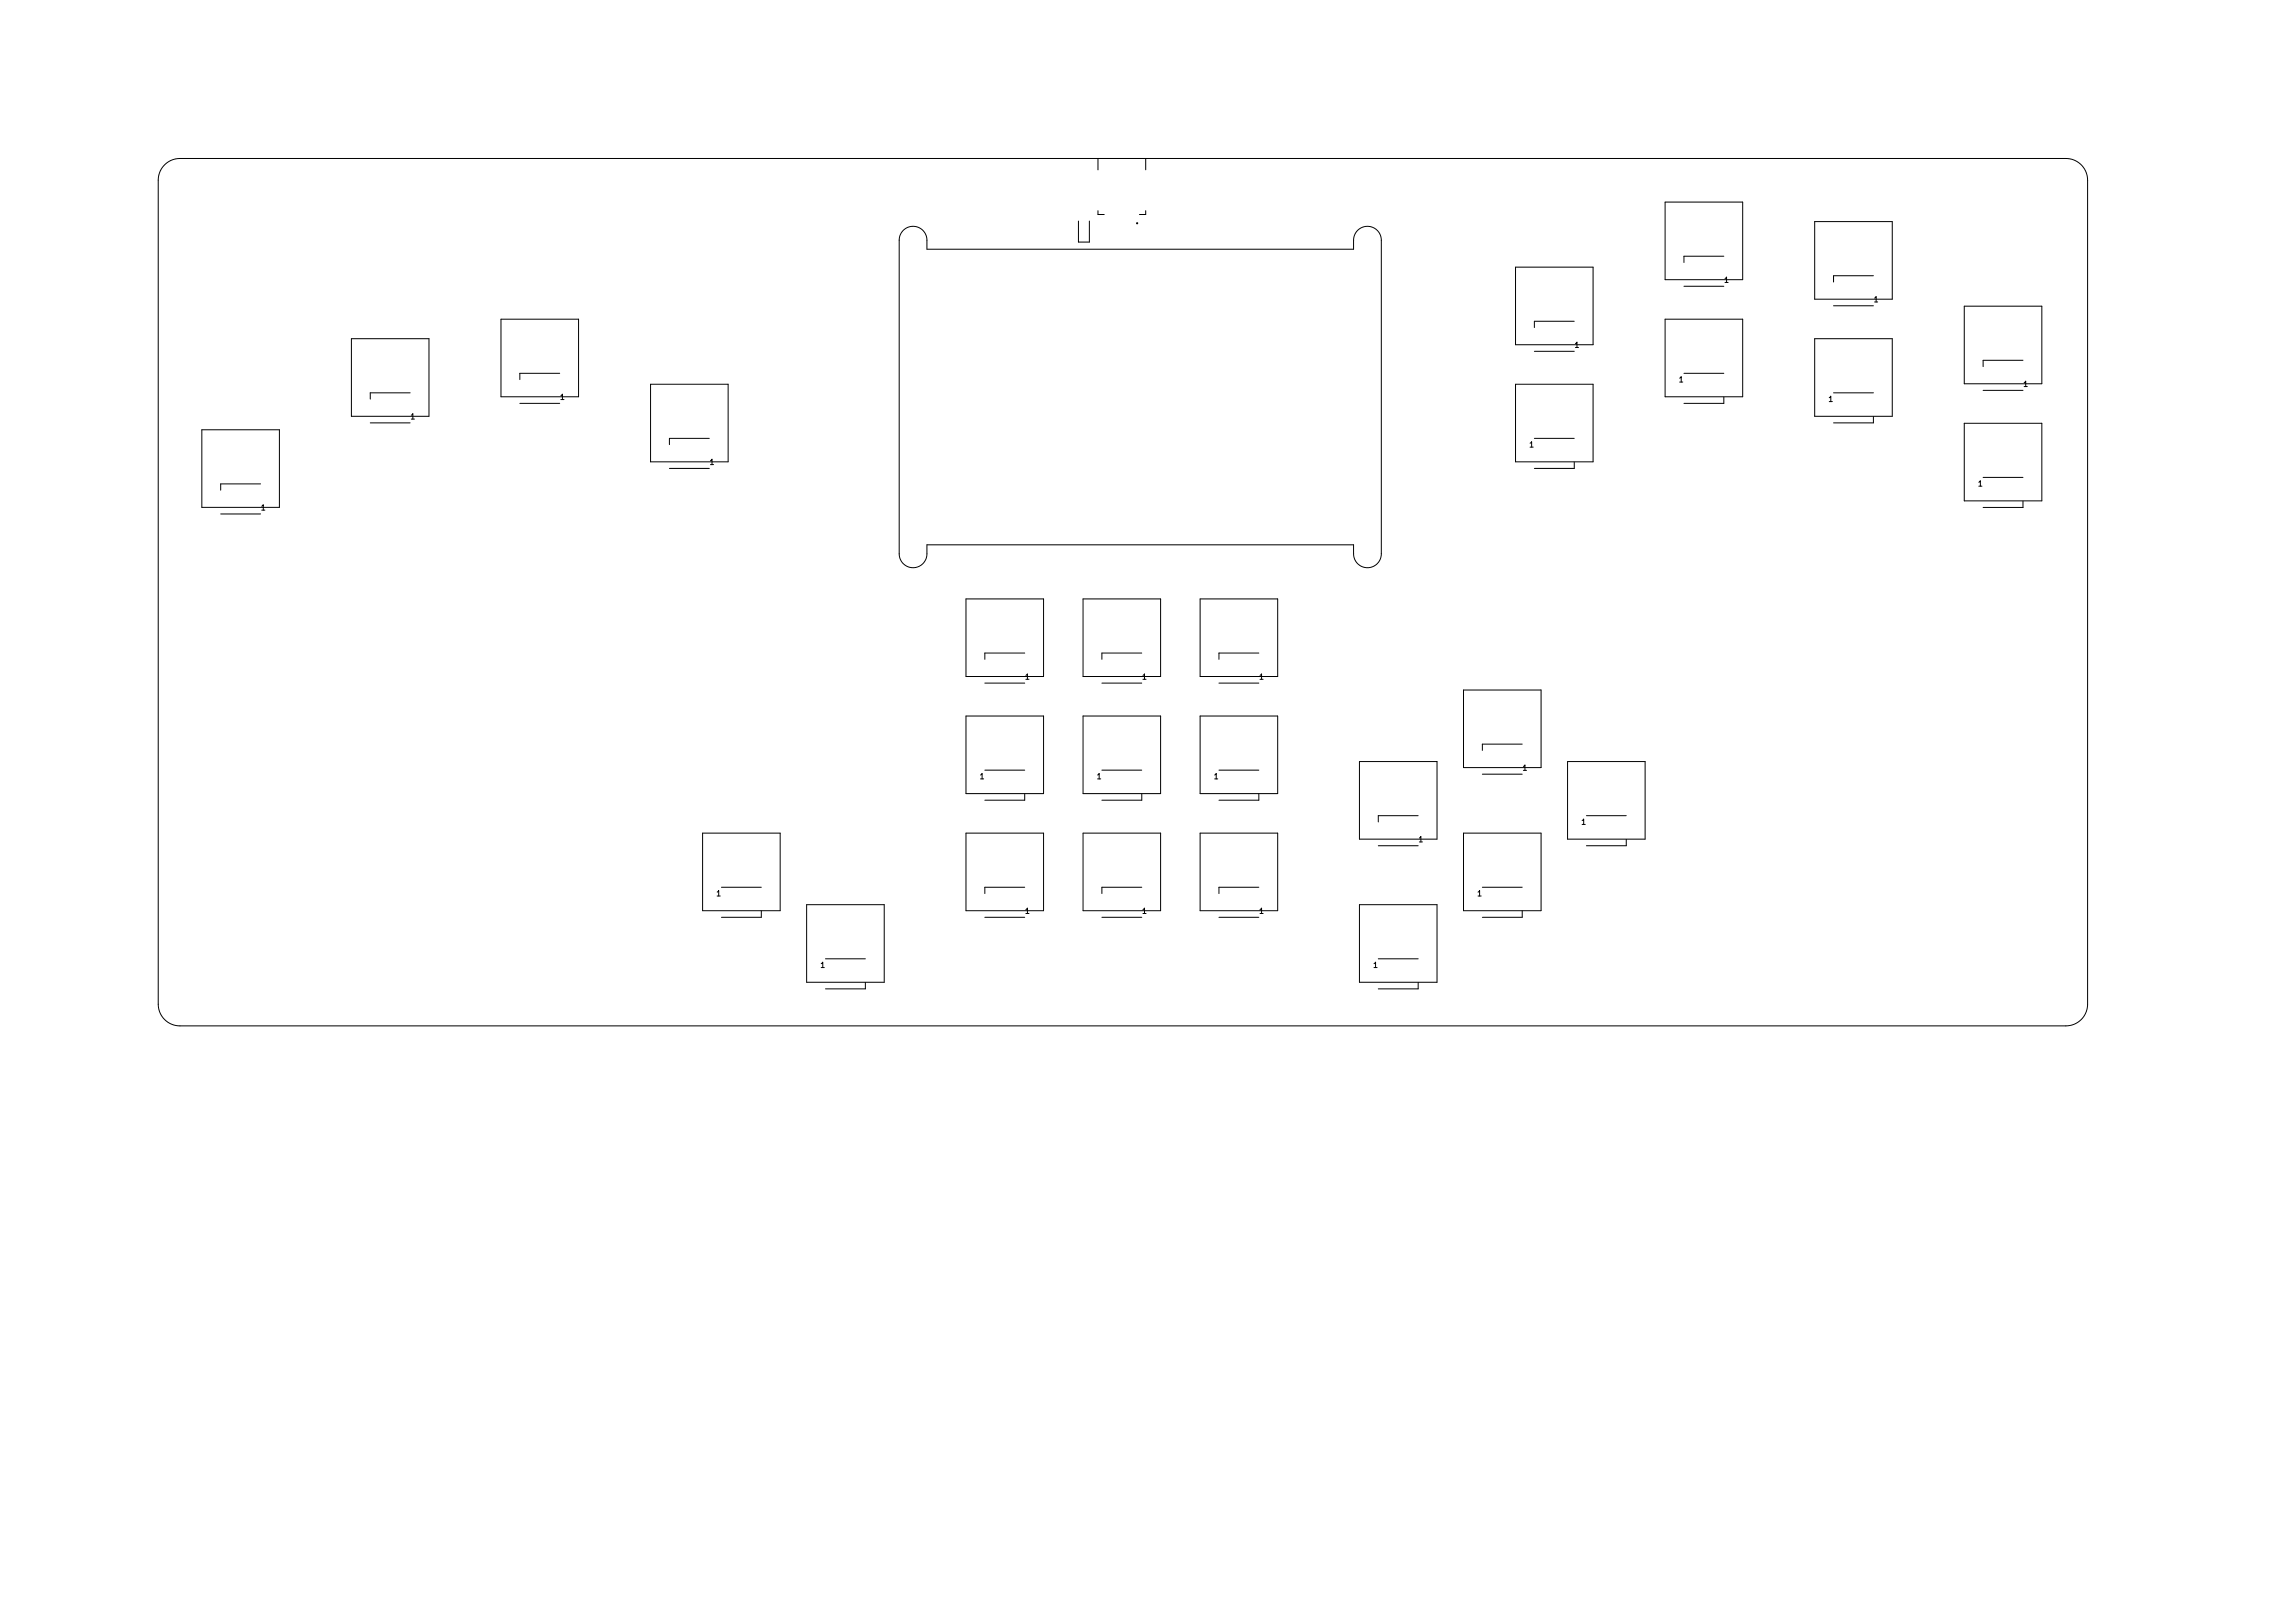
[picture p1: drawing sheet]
<svg xmlns="http://www.w3.org/2000/svg" width="420mm" height="297mm" viewBox="0 0 420 297" stroke-linecap="round" stroke-linejoin="round" font-family="sans-serif">
<defs><g id="words">
<g font-size="1.4">
<text x="315.7" y="51.7">1</text>
<text x="343.1" y="55.3">1</text>
<text x="288.3" y="63.6">1</text>
<text x="307.4" y="70">1</text>
<text x="370.5" y="70.8">1</text>
<text x="75.2" y="76.7">1</text>
<text x="102.6" y="73.2">1</text>
<text x="334.8" y="73.5">1</text>
<text x="280" y="81.9">1</text>
<text x="130" y="85.1">1</text>
<text x="362.2" y="89">1</text>
<text x="47.8" y="93.4">1</text>
<text x="187.7" y="124.4">1</text>
<text x="209.1" y="124.4">1</text>
<text x="230.6" y="124.4">1</text>
<text x="179.4" y="142.6">1</text>
<text x="200.8" y="142.6">1</text>
<text x="222.3" y="142.6">1</text>
<text x="278.8" y="141">1</text>
<text x="259.7" y="154.1">1</text>
<text x="289.5" y="150.9">1</text>
<text x="131.2" y="164">1</text>
<text x="187.7" y="167.2">1</text>
<text x="209.1" y="167.2">1</text>
<text x="230.6" y="167.2">1</text>
<text x="270.5" y="164">1</text>
<text x="150.2" y="177.1">1</text>
<text x="251.4" y="177.1">1</text>
</g>
</g></defs>
<g fill="none" stroke="#000" stroke-width=".18">
<path d="M30.1 30.2a4 4 0 0 1 2.8-1.2h345.3a4 4 0 0 1 4 4v150.8a4 4 0 0 1-4 4h-345.3a4 4 0 0 1-3.9-4v-150.8a4 4 0 0 1 1.1-2.8zM201 29v2.1M201 38.6v.7h1.2M209.8 29v2.1M209.8 38.6v.7h-1.2M304.8 37h14.2v14.2h-14.2zM91.7 58.4h14.2v14.2h-14.2zM165.4 42.2a2.54 2.54 0 0 1 2.7-.6 2.54 2.54 0 0 1 1.6 2.4v1.6h78.1v-1.6a2.54 2.54 0 0 1 2.5-2.6 2.54 2.54 0 0 1 2.6 2.6v57.4a2.54 2.54 0 0 1-2.6 2.5 2.54 2.54 0 0 1-2.5-2.5v-1.7h-78.1v1.7a2.54 2.54 0 0 1-2.5 2.5 2.54 2.54 0 0 1-2.6-2.5v-57.4a2.54 2.54 0 0 1 .8-1.8zM197.4 40.5v3.8h2v-3.8M277.5 48.9h14.2v14.2h-14.2zM288.2 58.8h-7.3v1.1M304.8 58.4h14.2v14.2h-14.2z"/>
<path d="M308.3 52.4h7.3M315.6 46.9h-7.3v1.1M332.2 40.6h14.2v14.2h-14.2zM335.7 56h7.3M343 50.5h-7.3v1.1M359.6 56h14.2v14.2h-14.2zM36.9 78.7h14.3v14.2h-14.3zM64.3 62h14.2v14.2h-14.2zM67.8 77.4h7.3M75.1 71.9h-7.3v1.1M95.2 73.8h7.3M102.5 68.3h-7.3v1.2"/>
<path d="M119.1 70.3h14.2v14.2h-14.2zM277.5 70.3h14.2v14.2h-14.2zM280.9 64.3h7.3M308.3 68.3h7.3M315.6 72.7v1.1h-7.3M332.2 62h14.2v14.2h-14.2zM335.7 71.9h7.3M343 76.2v1.2h-7.3M359.6 77.5h14.2v14.2h-14.2zM363.1 71.4h7.3M370.4 65.9h-7.3v1.2M40.4 94.1h7.3"/>
<path d="M47.7 88.6h-7.3v1.1M122.6 85.7h7.3M129.9 80.2h-7.3v1.2M280.9 80.2h7.3M288.2 84.6v1.1h-7.3M363.1 87.4h7.3M370.4 91.7v1.2h-7.3M176.8 109.6h14.2v14.2h-14.2zM187.6 119.5h-7.3v1.2M198.3 109.6h14.2v14.2h-14.2zM209 119.5h-7.3v1.2M219.7 109.6h14.2v14.2h-14.2z"/>
<path d="M230.5 119.5h-7.3v1.2M176.8 131h14.2v14.2h-14.2zM180.3 125h7.3M198.3 131h14.2v14.2h-14.2zM201.7 125h7.3M219.7 131h14.2v14.2h-14.2zM223.2 125h7.3M248.9 139.4h14.2v14.2h-14.2zM267.9 126.3h14.2v14.2h-14.2zM278.7 136.2h-7.3v1.1M287 139.4h14.2v14.2h-14.2zM128.6 152.5h14.2v14.2h-14.2z"/>
<path d="M176.8 152.5h14.2v14.2h-14.2zM180.3 141h7.3M187.6 145.3v1.2h-7.3M198.3 152.5h14.2v14.2h-14.2zM201.7 141h7.3M209 145.3v1.2h-7.3M219.7 152.5h14.2v14.2h-14.2zM223.2 141h7.3M230.5 145.3v1.2h-7.3M252.3 154.8h7.3M259.6 149.3h-7.3v1.1M267.9 152.5h14.2v14.2h-14.2z"/>
<path d="M271.4 141.7h7.3M290.4 149.3h7.3M297.7 153.6v1.2h-7.3M132.1 162.4h7.3M139.4 166.7v1.2h-7.3M147.7 165.6h14.2v14.2h-14.2zM151.1 175.5h7.3M158.4 179.8v1.2h-7.3M180.3 167.9h7.3M187.6 162.4h-7.3v1.1M201.7 167.9h7.3M209 162.4h-7.3v1.1"/>
<path d="M223.2 167.9h7.3M230.5 162.4h-7.3v1.1M248.9 165.6h14.2v14.2h-14.2zM252.3 175.5h7.3M259.6 179.8v1.2h-7.3M271.4 162.4h7.3M278.7 166.7v1.2h-7.3"/>
</g>
<circle cx="208.2" cy="40.9" r=".1" fill="none" stroke="#000" stroke-width=".2"/>
<use href="#words"/>
</svg>
